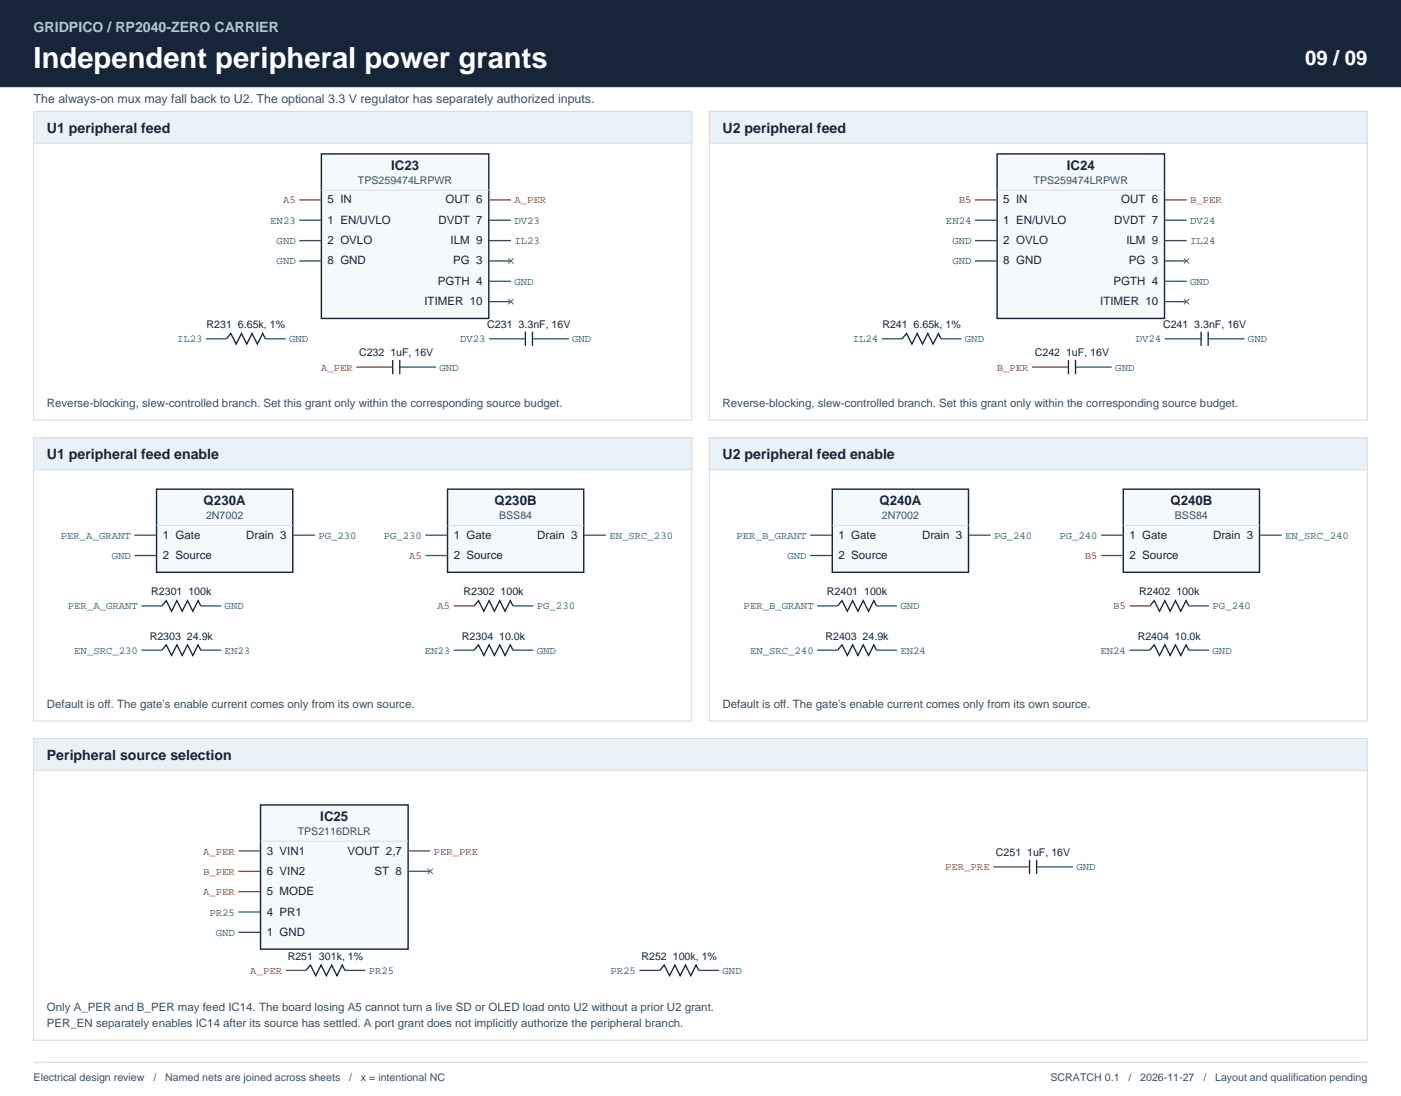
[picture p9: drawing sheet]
<svg xmlns="http://www.w3.org/2000/svg" width="363mm" height="284mm" viewBox="0 0 363 284" stroke-linecap="round" stroke-linejoin="round" font-family="sans-serif">
<defs><g id="words">
<text font-size="7.6" fill="#fff" x="8.7" y="17.7">Independent peripheral power grants</text>
<text font-size="5.3" fill="#fff" x="338.4" y="17">09 / 09</text>
<text font-size="3.7" fill="#a7cbd1" x="8.7" y="8.3">GRIDPICO / RP2040-ZERO CARRIER</text>
<g font-size="3.7" fill="#162638">
<text x="12.2" y="34.4">U1 peripheral feed</text>
<text x="187.3" y="34.4">U2 peripheral feed</text>
<text x="12.2" y="119">U1 peripheral feed enable</text>
<text x="187.3" y="119">U2 peripheral feed enable</text>
<text x="12.2" y="197">Peripheral source selection</text>
</g>
<g font-size="3.4" fill="#162638">
<text x="101.4" y="44">IC23</text>
<text x="276.6" y="44">IC24</text>
<text x="52.8" y="130.9">Q230A</text>
<text x="128.2" y="130.9">Q230B</text>
<text x="228" y="130.9">Q240A</text>
<text x="303.4" y="130.9">Q240B</text>
<text x="83" y="212.8">IC25</text>
</g>
<text font-size="3.2" fill="#385066" x="8.7" y="26.6">The always-on mux may fall back to U2. The optional 3.3 V regulator has separately authorized inputs.</text>
<g font-size="3" fill="#162638">
<text x="84.9" y="52.7">5 IN</text>
<text x="115.5" y="52.7">OUT 6</text>
<text x="260.1" y="52.7">5 IN</text>
<text x="290.7" y="52.7">OUT 6</text>
<text x="84.9" y="58">1 EN/UVLO</text>
<text x="113.7" y="58">DVDT 7</text>
<text x="260.1" y="58">1 EN/UVLO</text>
<text x="288.9" y="58">DVDT 7</text>
<text x="84.9" y="63.3">2 OVLO</text>
<text x="116.8" y="63.3">ILM 9</text>
<text x="260.1" y="63.3">2 OVLO</text>
<text x="292" y="63.3">ILM 9</text>
<text x="84.9" y="68.6">8 GND</text>
<text x="117.5" y="68.6">PG 3</text>
<text x="260.1" y="68.6">8 GND</text>
<text x="292.7" y="68.6">PG 3</text>
<text x="113.5" y="73.8">PGTH 4</text>
<text x="288.7" y="73.8">PGTH 4</text>
<text x="110" y="79.1">ITIMER 10</text>
<text x="285.2" y="79.1">ITIMER 10</text>
<text x="42.2" y="139.6">1 Gate</text>
<text x="63.9" y="139.6">Drain 3</text>
<text x="117.6" y="139.6">1 Gate</text>
<text x="139.3" y="139.6">Drain 3</text>
<text x="217.4" y="139.6">1 Gate</text>
<text x="239" y="139.6">Drain 3</text>
<text x="292.8" y="139.6">1 Gate</text>
<text x="314.5" y="139.6">Drain 3</text>
<text x="42.2" y="144.9">2 Source</text>
<text x="117.6" y="144.9">2 Source</text>
<text x="217.4" y="144.9">2 Source</text>
<text x="292.8" y="144.9">2 Source</text>
<text x="69.2" y="221.5">3 VIN1</text>
<text x="90.1" y="221.5">VOUT 2,7</text>
<text x="69.2" y="226.8">6 VIN2</text>
<text x="97.1" y="226.8">ST 8</text>
<text x="69.2" y="232.1">5 MODE</text>
<text x="69.2" y="237.3">4 PR1</text>
<text x="69.2" y="242.6">1 GND</text>
</g>
<g font-size="3" fill="#385066">
<text x="12.2" y="105.5">Reverse-blocking, slew-controlled branch. Set this grant only within the corresponding source budget.</text>
<text x="187.3" y="105.5">Reverse-blocking, slew-controlled branch. Set this grant only within the corresponding source budget.</text>
<text x="12.2" y="183.4">Default is off. The gate's enable current comes only from its own source.</text>
<text x="187.3" y="183.4">Default is off. The gate's enable current comes only from its own source.</text>
<text x="12.2" y="262.1">Only A_PER and B_PER may feed IC14. The board losing A5 cannot turn a live SD or OLED load onto U2 without a prior U2 grant.</text>
<text x="12.2" y="266.2">PER_EN separately enables IC14 after its source has settled. A port grant does not implicitly authorize the peripheral branch.</text>
</g>
<g font-size="2.8" fill="#385066">
<text x="92.8" y="47.7">TPS259474LRPWR</text>
<text x="268" y="47.7">TPS259474LRPWR</text>
<text x="53.4" y="134.6">2N7002</text>
<text x="129.4" y="134.6">BSS84</text>
<text x="228.6" y="134.6">2N7002</text>
<text x="304.6" y="134.6">BSS84</text>
<text x="77.2" y="216.5">TPS2116DRLR</text>
<text x="8.7" y="280.2">Electrical design review</text>
<text x="39.8" y="280.2">/</text>
<text x="42.8" y="280.2">Named nets are joined across sheets</text>
<text x="90.5" y="280.2">/</text>
<text x="93.6" y="280.2">x = intentional NC</text>
<text x="272.4" y="280.2">SCRATCH 0.1</text>
<text x="292.6" y="280.2">/</text>
<text x="295.6" y="280.2">2026-11-27</text>
<text x="312" y="280.2">/</text>
<text x="315" y="280.2">Layout and qualification pending</text>
</g>
<g font-size="2.8" fill="#9e3d14">
<text x="73.4" y="52.7">A5</text>
<text x="133.4" y="52.7">A_PER</text>
<text x="248.6" y="52.7">B5</text>
<text x="308.6" y="52.7">B_PER</text>
<text x="83.2" y="96.1">A_PER</text>
<text x="258.4" y="96.1">B_PER</text>
<text x="106.1" y="144.9">A5</text>
<text x="281.3" y="144.9">B5</text>
<text x="113.4" y="158">A5</text>
<text x="288.6" y="158">B5</text>
<text x="52.6" y="221.5">A_PER</text>
<text x="112.5" y="221.5">PER_PRE</text>
<text x="52.6" y="226.8">B_PER</text>
<text x="245" y="225.6">PER_PRE</text>
<text x="52.6" y="232.1">A_PER</text>
<text x="64.9" y="252.5">A_PER</text>
</g>
<g font-size="2.8" fill="#225e67">
<text x="70.1" y="58">EN23</text>
<text x="133.4" y="58">DV23</text>
<text x="245.3" y="58">EN24</text>
<text x="308.6" y="58">DV24</text>
<text x="71.7" y="63.3">GND</text>
<text x="133.4" y="63.3">IL23</text>
<text x="246.9" y="63.3">GND</text>
<text x="308.6" y="63.3">IL24</text>
<text x="71.7" y="68.6">GND</text>
<text x="246.9" y="68.6">GND</text>
<text x="133.4" y="73.8">GND</text>
<text x="308.6" y="73.8">GND</text>
<text x="45.9" y="88.7">IL23</text>
<text x="75" y="88.7">GND</text>
<text x="119.3" y="88.7">DV23</text>
<text x="148.4" y="88.7">GND</text>
<text x="221.1" y="88.7">IL24</text>
<text x="250.2" y="88.7">GND</text>
<text x="294.5" y="88.7">DV24</text>
<text x="323.6" y="88.7">GND</text>
<text x="114" y="96.1">GND</text>
<text x="289.2" y="96.1">GND</text>
<text x="15.8" y="139.6">PER_A_GRANT</text>
<text x="82.5" y="139.6">PG_230</text>
<text x="99.5" y="139.6">PG_230</text>
<text x="158" y="139.6">EN_SRC_230</text>
<text x="191" y="139.6">PER_B_GRANT</text>
<text x="257.7" y="139.6">PG_240</text>
<text x="274.7" y="139.6">PG_240</text>
<text x="333.2" y="139.6">EN_SRC_240</text>
<text x="29" y="144.9">GND</text>
<text x="204.2" y="144.9">GND</text>
<text x="17.6" y="158">PER_A_GRANT</text>
<text x="58.2" y="158">GND</text>
<text x="139.2" y="158">PG_230</text>
<text x="192.8" y="158">PER_B_GRANT</text>
<text x="233.4" y="158">GND</text>
<text x="314.4" y="158">PG_240</text>
<text x="19.3" y="169.5">EN_SRC_230</text>
<text x="58.2" y="169.5">EN23</text>
<text x="110.1" y="169.5">EN23</text>
<text x="139.2" y="169.5">GND</text>
<text x="194.5" y="169.5">EN_SRC_240</text>
<text x="233.4" y="169.5">EN24</text>
<text x="285.3" y="169.5">EN24</text>
<text x="314.4" y="169.5">GND</text>
<text x="279.1" y="225.6">GND</text>
<text x="54.3" y="237.3">PR25</text>
<text x="55.9" y="242.6">GND</text>
<text x="95.6" y="252.5">PR25</text>
<text x="158.3" y="252.5">PR25</text>
<text x="187.3" y="252.5">GND</text>
</g>
<g font-size="2.8" fill="#162638">
<text x="53.6" y="85.1">R231 6.65k, 1%</text>
<text x="126.3" y="85.1">C231 3.3nF, 16V</text>
<text x="228.8" y="85.1">R241 6.65k, 1%</text>
<text x="301.5" y="85.1">C241 3.3nF, 16V</text>
<text x="93.1" y="92.4">C232 1uF, 16V</text>
<text x="268.3" y="92.4">C242 1uF, 16V</text>
<text x="39.2" y="154.3">R2301 100k</text>
<text x="120.2" y="154.3">R2302 100k</text>
<text x="214.4" y="154.3">R2401 100k</text>
<text x="295.3" y="154.3">R2402 100k</text>
<text x="38.8" y="165.8">R2303 24.9k</text>
<text x="119.8" y="165.8">R2304 10.0k</text>
<text x="214" y="165.8">R2403 24.9k</text>
<text x="295" y="165.8">R2404 10.0k</text>
<text x="258.2" y="222">C251 1uF, 16V</text>
<text x="74.6" y="248.8">R251 301k, 1%</text>
<text x="166.3" y="248.8">R252 100k, 1%</text>
</g>
</g></defs>
<path d="M0 0h363.2v284.1h-363.2z" fill="#fff" stroke="#fff" stroke-width=".26"/>
<path d="M0 0h363.2v22.5h-363.2z" fill="#162638" stroke="#162638" stroke-width=".26"/>
<path d="M8.7 28.9h170.6v80h-170.6z" fill="#fff" stroke="#d6e0e9" stroke-width=".32"/>
<path d="M8.7 28.9h170.6v8.2h-170.6z" fill="#eaf1f7" stroke="#d6e0e9" stroke-width=".26"/>
<path d="M83.3 39.9h43.4v42.6h-43.4z" fill="#f5f9fc" stroke="#162638" stroke-width=".37"/>
<path d="M83.3 49.3h43.4" fill="none" stroke="#d6e0e9" stroke-width=".26"/>
<path d="M77.6 51.8h5.7M126.7 51.8h5.8M92.4 95.2h9.4" fill="none" stroke="#9e3d14" stroke-width=".34"/>
<g fill="none" stroke="#225e67" stroke-width=".34">
<path d="M77.6 57.1h5.7M126.7 57.1h5.8M77.6 62.4h5.7M77.6 67.6h5.7M126.7 62.4h5.8M126.7 67.6h5.8M126.7 72.9h5.8M126.7 78.2h5.8M53.4 87.8h5.3M68.8 87.8h5.3M103.6 95.2h9.4M126.8 87.8h9.4"/>
<path d="M138 87.8h9.4"/>
</g>
<path d="M131.8 67l1.3 1.3M131.8 77.5l1.3 1.4M133.1 67l-1.3 1.3M133.1 77.5l-1.3 1.4" fill="none" stroke="#5a6570" stroke-width=".26"/>
<path d="M58.7 87.8l1.1-1.4 1.4 2.8 1.4-2.8 1.4 2.8 1.4-2.8 1.3 2.8 1.4-2.8 .7 1.4M101.8 93.3v3.7M103.6 93.3v3.7M136.2 86v3.7M138 86v3.7" fill="none" stroke="#162638" stroke-width=".34"/>
<path d="M8.7 113.5h170.6v73.4h-170.6z" fill="#fff" stroke="#d6e0e9" stroke-width=".32"/>
<path d="M8.7 113.5h170.6v8.3h-170.6z" fill="#eaf1f7" stroke="#d6e0e9" stroke-width=".26"/>
<path d="M40.6 126.8h35.3v21.6h-35.3z" fill="#f5f9fc" stroke="#162638" stroke-width=".37"/>
<path d="M40.6 136.2h35.3" fill="none" stroke="#d6e0e9" stroke-width=".26"/>
<path d="M34.9 138.7h5.7M75.9 138.7h5.7M34.9 144h5.7" fill="none" stroke="#225e67" stroke-width=".34"/>
<path d="M116 126.8h35.3v21.6h-35.3z" fill="#f5f9fc" stroke="#162638" stroke-width=".37"/>
<path d="M116 136.2h35.3" fill="none" stroke="#d6e0e9" stroke-width=".26"/>
<path d="M110.3 138.7h5.7M151.3 138.7h5.8M36.7 157.1h5.3M52.1 157.1h5.2M133 157.1h5.3M36.7 168.5h5.3M52.1 168.5h5.2M117.6 168.5h5.3M133 168.5h5.3" fill="none" stroke="#225e67" stroke-width=".34"/>
<path d="M110.3 144h5.7M117.6 157.1h5.3" fill="none" stroke="#9e3d14" stroke-width=".34"/>
<path d="M42 157.1l1.1-1.4 1.4 2.8 1.4-2.8 1.3 2.8 1.4-2.8 1.4 2.8 1.4-2.8 .7 1.4M122.9 157.1l1.2-1.4 1.3 2.8 1.4-2.8 1.4 2.8 1.4-2.8 1.3 2.8 1.4-2.8 .7 1.4M42 168.5l1.1-1.3 1.4 2.7 1.4-2.7 1.3 2.7 1.4-2.7 1.4 2.7 1.4-2.7 .7 1.3M122.9 168.5l1.2-1.3 1.3 2.7 1.4-2.7 1.4 2.7 1.4-2.7 1.3 2.7 1.4-2.7 .7 1.3" fill="none" stroke="#162638" stroke-width=".34"/>
<path d="M183.9 28.9h170.6v80h-170.6z" fill="#fff" stroke="#d6e0e9" stroke-width=".32"/>
<path d="M183.9 28.9h170.6v8.2h-170.6z" fill="#eaf1f7" stroke="#d6e0e9" stroke-width=".26"/>
<path d="M258.5 39.9h43.4v42.6h-43.4z" fill="#f5f9fc" stroke="#162638" stroke-width=".37"/>
<path d="M258.5 49.3h43.4" fill="none" stroke="#d6e0e9" stroke-width=".26"/>
<path d="M252.8 51.8h5.7M301.9 51.8h5.7M267.6 95.2h9.4" fill="none" stroke="#9e3d14" stroke-width=".34"/>
<g fill="none" stroke="#225e67" stroke-width=".34">
<path d="M252.8 57.1h5.7M301.9 57.1h5.7M252.8 62.4h5.7M252.8 67.6h5.7M301.9 62.4h5.7M301.9 67.6h5.7M301.9 72.9h5.7M301.9 78.2h5.7M228.6 87.8h5.3M244 87.8h5.3M278.8 95.2h9.4M302 87.8h9.4"/>
<path d="M313.2 87.8h9.4"/>
</g>
<path d="M307 67l1.3 1.3M307 77.5l1.3 1.4M308.3 67l-1.3 1.3M308.3 77.5l-1.3 1.4" fill="none" stroke="#5a6570" stroke-width=".26"/>
<path d="M233.9 87.8l1.1-1.4 1.4 2.8 1.4-2.8 1.4 2.8 1.3-2.8 1.4 2.8 1.4-2.8 .7 1.4M277 93.3v3.7M278.8 93.3v3.7M311.4 86v3.7M313.2 86v3.7" fill="none" stroke="#162638" stroke-width=".34"/>
<path d="M183.9 113.5h170.6v73.4h-170.6z" fill="#fff" stroke="#d6e0e9" stroke-width=".32"/>
<path d="M183.9 113.5h170.6v8.3h-170.6z" fill="#eaf1f7" stroke="#d6e0e9" stroke-width=".26"/>
<path d="M215.8 126.8h35.3v21.6h-35.3z" fill="#f5f9fc" stroke="#162638" stroke-width=".37"/>
<path d="M215.8 136.2h35.3" fill="none" stroke="#d6e0e9" stroke-width=".26"/>
<path d="M210 138.7h5.8M251.1 138.7h5.7M210 144h5.8" fill="none" stroke="#225e67" stroke-width=".34"/>
<path d="M291.2 126.8h35.3v21.6h-35.3z" fill="#f5f9fc" stroke="#162638" stroke-width=".37"/>
<path d="M291.2 136.2h35.3" fill="none" stroke="#d6e0e9" stroke-width=".26"/>
<path d="M285.5 138.7h5.7M326.5 138.7h5.8M211.9 157.1h5.3M227.2 157.1h5.3M308.2 157.1h5.3M211.9 168.5h5.3M227.2 168.5h5.3M292.8 168.5h5.3M308.2 168.5h5.3" fill="none" stroke="#225e67" stroke-width=".34"/>
<path d="M285.5 144h5.7M292.8 157.1h5.3" fill="none" stroke="#9e3d14" stroke-width=".34"/>
<path d="M217.2 157.1l1.1-1.4 1.4 2.8 1.4-2.8 1.3 2.8 1.4-2.8 1.4 2.8 1.4-2.8 .6 1.4M298.1 157.1l1.1-1.4 1.4 2.8 1.4-2.8 1.4 2.8 1.3-2.8 1.4 2.8 1.4-2.8 .7 1.4M217.2 168.5l1.1-1.3 1.4 2.7 1.4-2.7 1.3 2.7 1.4-2.7 1.4 2.7 1.4-2.7 .6 1.3M298.1 168.5l1.1-1.3 1.4 2.7 1.4-2.7 1.4 2.7 1.3-2.7 1.4 2.7 1.4-2.7 .7 1.3" fill="none" stroke="#162638" stroke-width=".34"/>
<path d="M8.7 191.5h345.8v78.2h-345.8z" fill="#fff" stroke="#d6e0e9" stroke-width=".32"/>
<path d="M8.7 191.5h345.8v8.2h-345.8z" fill="#eaf1f7" stroke="#d6e0e9" stroke-width=".26"/>
<path d="M67.5 208.7h38.3v37.3h-38.3z" fill="#f5f9fc" stroke="#162638" stroke-width=".37"/>
<path d="M67.5 218.1h38.3" fill="none" stroke="#d6e0e9" stroke-width=".26"/>
<path d="M61.8 220.6h5.7M61.8 225.9h5.7M61.8 231.1h5.7M105.8 220.6h5.7M257.5 224.7h9.4M74.1 251.5h5.2" fill="none" stroke="#9e3d14" stroke-width=".34"/>
<path d="M61.8 236.4h5.7M105.8 225.9h5.7M268.7 224.7h9.4M61.8 241.7h5.7M89.4 251.5h5.3M165.8 251.5h5.3M181.2 251.5h5.2" fill="none" stroke="#225e67" stroke-width=".34"/>
<path d="M110.9 225.2l1.3 1.4M112.2 225.2l-1.3 1.4" fill="none" stroke="#5a6570" stroke-width=".26"/>
<path d="M266.9 222.9v3.7M268.7 222.9v3.7M79.3 251.5l1.2-1.3 1.4 2.7 1.3-2.7 1.4 2.7 1.4-2.7 1.4 2.7 1.3-2.7 .7 1.3M171.1 251.5l1.1-1.3 1.4 2.7 1.4-2.7 1.3 2.7 1.4-2.7 1.4 2.7 1.4-2.7 .7 1.3" fill="none" stroke="#162638" stroke-width=".34"/>
<path d="M8.7 275.4h345.8" fill="none" stroke="#d6e0e9" stroke-width=".34"/>
<use href="#words"/>
</svg>
